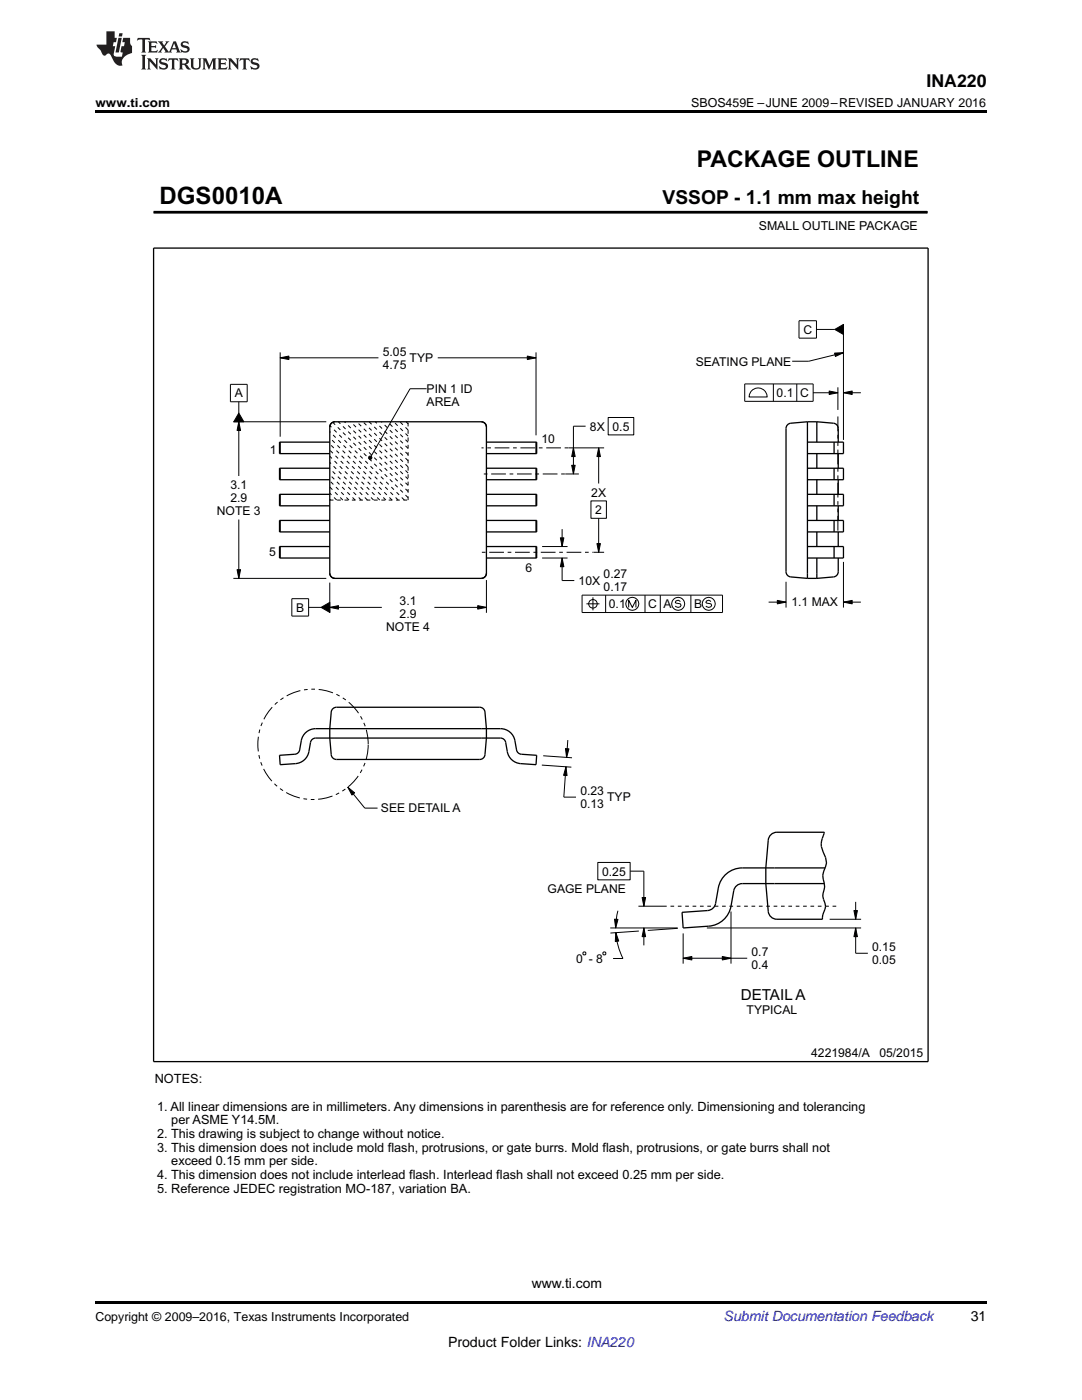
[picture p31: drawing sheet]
<svg xmlns="http://www.w3.org/2000/svg" width="216mm" height="279mm" viewBox="0 0 216 279" stroke-linecap="round" stroke-linejoin="round" font-family="sans-serif">
<defs><g id="words">
<text font-size="4.8" x="31.8" y="40.6">DGS0010A</text>
<text font-size="4.6" x="139.1" y="33.2">PACKAGE OUTLINE</text>
<text font-size="3.8" x="132.2" y="40.6">VSSOP - 1.1 mm max height</text>
<text font-size="3.5" x="184.9" y="17.3">INA220</text>
<text font-size="3" x="147.8" y="199.7">DETAIL A</text>
<g font-size="2.8">
<text x="106.1" y="257.1">www.ti.com</text>
<text x="193.7" y="263.6">31</text>
<text x="89.4" y="268.9">Product Folder Links: INA220</text>
</g>
<text font-size="2.8" fill="#0000c8" x="144.4" y="263.6">Submit Documentation Feedback</text>
<g font-size="2.5">
<text x="19" y="21.4">www.ti.com</text>
<text x="137.9" y="21.4">SBOS459E –JUNE 2009–REVISED JANUARY 2016</text>
<text x="151.4" y="45.8">SMALL OUTLINE PACKAGE</text>
<text x="30.9" y="216.2">NOTES:</text>
<text x="31.3" y="221.6">1. All linear dimensions are in millimeters. Any dimensions in parenthesis are for reference only. Dimensioning and tolerancing</text>
<text x="31.3" y="227.1">2. This drawing is subject to change without notice.</text>
<text x="34.2" y="224.4">per ASME Y14.5M.</text>
<text x="31.3" y="229.8">3. This dimension does not include mold flash, protrusions, or gate burrs. Mold flash, protrusions, or gate burrs shall not</text>
<text x="34.2" y="232.6">exceed 0.15 mm per side.</text>
<text x="31.3" y="235.3">4. This dimension does not include interlead flash. Interlead flash shall not exceed 0.25 mm per side.</text>
<text x="31.3" y="238">5. Reference JEDEC registration MO-187, variation BA.</text>
<text x="19" y="263.6">Copyright © 2009–2016, Texas Instruments Incorporated</text>
</g>
<g font-size="2.4">
<text x="76.4" y="71">5.05</text>
<text x="160.3" y="66.6">C</text>
<text x="76.4" y="73.6">4.75</text>
<text x="81.7" y="72.3">TYP</text>
<text x="138.8" y="73">SEATING PLANE</text>
<text x="46.8" y="79.3">A</text>
<text x="85.1" y="78.4">PIN 1 ID</text>
<text x="85.1" y="81.1">AREA</text>
<text x="155" y="79.2">0.1 C</text>
<text x="108" y="88.5">10</text>
<text x="117.7" y="85.9">8X 0.5</text>
<text x="53.8" y="90.6">1</text>
<text x="46" y="97.6">3.1</text>
<text x="46" y="100.2">2.9</text>
<text x="118" y="99.1">2X</text>
<text x="43.3" y="102.8">NOTE 3</text>
<text x="118.8" y="102.6">2</text>
<text x="53.7" y="111">5</text>
<text x="104.9" y="114.1">6</text>
<text x="115.5" y="116.7">10X</text>
<text x="120.4" y="115.4">0.27</text>
<text x="120.4" y="118">0.17</text>
<text x="59.1" y="122.1">B</text>
<text x="77.1" y="126">NOTE 4</text>
<text x="79.7" y="120.8">3.1</text>
<text x="79.7" y="123.4">2.9</text>
<text x="121.5" y="121.4">0.1</text>
<text x="129.4" y="121.4">C A</text>
<text x="138.5" y="121.4">B</text>
<text x="157.9" y="121">1.1 MAX</text>
<text x="115.8" y="158.6">0.23</text>
<text x="115.8" y="161.3">0.13</text>
<text x="121.2" y="160">TYP</text>
<text x="76" y="162.1">SEE DETAIL A</text>
<text x="109.3" y="178.2">GAGE PLANE</text>
<text x="120.2" y="174.7">0.25</text>
<text x="150" y="190.8">0.7</text>
<text x="174" y="189.8">0.15</text>
<text x="115" y="192.2">0 - 8</text>
<text x="150" y="193.4">0.4</text>
<text x="174" y="192.4">0.05</text>
<text x="149" y="202.4">TYPICAL</text>
<text x="161.9" y="211">4221984/A</text>
<text x="175.5" y="211">05/2015</text>
</g>
</g></defs>
<g fill="#000">
<path d="M19 22h177.8v.5h-177.8zM55.9 71.4l1.7-.3v.7zM105.2 71.1l1.8 .3-1.8 .4zM165.5 78l1.7 .4-1.7 .3zM166.6 65.7l1.7-1v2zM168.3 78.4l1.7-.4v.7zM166.5 70.5l1.8-.1-1.6 .7zM47.7 84.2l.3 1.7h-.7zM47.7 82.4l1 1.8h-2.1zM73.6 91.2l.2-.2 .3 .1 .1 .2-.1 .3-.3 .1-.2-.2zM114.4 89.4l.4 1.7h-.7zM114.1 92.9h.7l-.4 1.7z"/>
<path d="M119.5 89.4l.3 1.7h-.7zM47.3 113.7h.7l-.3 1.7zM111.8 107.3h.7l-.3 1.8zM112.2 111.4l.3 1.7h-.7zM119.1 108.5h.7l-.3 1.7zM64.1 121.2l1.7-1v2zM65.8 121.2l1.7-.3v.7zM95.3 120.9l1.8 .3-1.8 .4zM155.1 119.8l1.7 .4-1.7 .3zM168.3 120.2l1.7-.4v.7zM69.4 157.1l1.4 1.1-.6 .5zM112.9 153l.3 1.8-.7-.1z"/>
<path d="M112.8 149.4h.7l-.4 1.8zM122.6 183.4l.7 .1-.4 1.7zM122.9 186.1l.6 1.7-.7 .1zM128.1 179.1h.7l-.3 1.8zM128.5 185.2l.3 1.7h-.7zM136.3 191.2l1.7-.3v.7zM144.1 190.9l1.8 .3-1.8 .4zM170.4 181.7h.7l-.4 1.8zM170.7 185.2l.4 1.7h-.7zM19 259.7h177.8v.5h-177.8z"/>
</g>
<g fill="none" stroke="#000" stroke-width=".2">
<path d="M30.6 42.4h154.4M185 42.1v.5M46 76.7h3.3v3.5h-3.3zM55.9 71.4l1.7-.3v.7zM55.9 70.3v16.9M55.9 71.4h19.6M85.1 77.6h-3.3l-7.8 13.4M87.3 71.4h19.7M105.2 71.1l1.8 .3-1.8 .4zM107 70.3v16.6M148.6 76.6h13.7v3.5h-13.7zM149.8 78.1a1.81 1.81 0 0 1 2-.6 1.81 1.81 0 0 1 1.3 1.7h-3.6z"/>
<path d="M154.3 76.6v3.5M159 76.6v3.5M159.4 64h3.5v3.5h-3.5zM162.2 78.4h5M162.9 65.7h3.7M165.5 78l1.7 .4-1.7 .3zM166.5 70.5l1.8-.1-1.6 .7zM166.6 65.7l1.7-1v2zM167.2 77.3v4.5M168.3 78.4l1.7-.4v.7zM168.3 65.1v22.7M168.3 70.4l-6.9 1.7h-3.3"/>
<path d="M168.3 78.4h3.5M46.6 84.2h18.5M47.7 82.4l1 1.8h-2.1zM47.7 84.2l.3 1.7h-.7zM47.7 80.2v2.2M47.7 84.2v10.8M73.6 91.2l.2-.2 .3 .1 .1 .2-.1 .3-.3 .1-.2-.2zM112.8 94.6h2.7M113.4 89.4h7.1M114.1 92.9h.7l-.4 1.7zM114.4 89.4l.4 1.7h-.7zM116.9 85.1h-2.5v9.5"/>
<path d="M117.9 100h3.1v3.4h-3.1zM119.5 89.4l.3 1.7h-.7zM119.5 89.4v7.1M121.4 83.3h5.1v3.5h-5.1zM46.6 115.4h18.5M47.3 113.7h.7l-.3 1.7zM47.7 103.7v11.7M58.2 119.5h3.4v3.5h-3.4zM65.8 116.3v6M97.1 115.8v6.5M108.2 111.4h5M108.2 109.1h5"/>
<path d="M111.8 107.3h.7l-.3 1.8zM112.2 111.4l.3 1.7h-.7zM112.2 111.4v4.5h2.4M112.2 105.6v3.5M116.1 118.8h28.1v3.4h-28.1zM118.3 119.2v2.6M118.5 110.2h2M119.1 108.5h.7l-.3 1.7zM119.5 103.4v6.8M120.8 118.8v3.4M128.7 118.8v3.4M131.8 118.8v3.4"/>
<path d="M137.9 118.8v3.4M155.1 119.8l1.7 .4-1.7 .3zM156.8 116.1v5.2M168.3 112.1v9.2M61.6 121.2h2.5M64.1 121.2l1.7-1v2zM65.8 121.2l1.7-.3v.7zM65.8 121.2h10.4M86.7 121.2h10.4M95.3 120.9l1.8 .3-1.8 .4zM117 120.5h2.6M125.4 121.2v-1.4l.8 1.4 .7-1.4v1.4"/>
<path d="M135.8 120.1l-.5-.3-.4 .1-.2 .3 1.1 .3 .1 .3-.1 .3-.5 .1-.6-.3M141.9 120.1l-.5-.3-.4 .1-.2 .3 1.1 .3 .1 .3-.1 .3-.5 .1-.6-.3M153.4 120.2h3.4M168.3 120.2l1.7-.4v.7zM168.3 120.2h3.5M69.4 157.1l1.4 1.1-.6 .5zM69.4 157.1l3.4 4.2h2.5M108.1 152.7l5.9 .4M108.4 150.8l5.7 .4M112.8 149.4h.7l-.4 1.8zM112.9 153l.3 1.8-.7-.1zM112.9 153l-.4 6.1h2.4"/>
<path d="M113.3 147.7l-.2 3.5M119.3 172.1h6.4v3.5h-6.4zM125.7 173.9h2.8v7M128.1 179.1h.7l-.3 1.8zM170.7 180v3.5M116.3 190.1l.5-.1 .1 .4-.4 .2zM120.3 190.1l.4-.1 .2 .4-.5 .2zM121.8 185.2h13.4M122.6 183.4l.7 .1-.4 1.7zM122.9 186.1l.6 1.7-.7 .1zM122.9 186.1l.3 2.3 1.1 2.9h-2M123.3 181.8l-.3 1.7-.1 1.7"/>
<path d="M127.4 180.9h5.6M127.5 185.8l-5.7 .4M128.5 185.2l.3 1.7h-.7zM128.5 185.2v3.5M135.2 185.3l-5.9 .4M136.3 191.2l1.7-.3v.7zM136.3 191.2h12.8M136.3 186.3v6M141 185.2h30.8M144.1 190.9l1.8 .3-1.8 .4zM145.9 181.9v10.4M165.5 183.5h6.3"/>
<path d="M170.4 181.7h.7l-.4 1.8zM170.7 185.2l.4 1.7h-.7zM170.7 185.2v5h2.5"/>
<circle cx="118.3" cy="120.5" r=".86"/>
<circle cx="126.2" cy="120.5" r="1.3"/>
<circle cx="135.3" cy="120.5" r="1.3"/>
<circle cx="141.4" cy="120.5" r="1.3"/>
</g>
<g fill="none" stroke="#000" stroke-width=".26">
<path d="M30.6 49.5h154.6v162.4h-154.6zM55.9 88.2v2.3M55.9 93.4v2.3M55.9 98.7v2.2M65.8 88.2h-10v2.3h10M65.8 93.4h-10v2.3h10M65.8 98.7h-10v2.2h10M65.8 85.2v29.2M66.8 84.2l-.7 .3-.3 .7M66.8 84.2a1.04 1.04 0 0 0-1 1M66.8 84.2h29.2M96 84.2a1.04 1.04 0 0 1 1.1 1"/>
<path d="M96 84.2l.8 .3 .3 .7M97.1 98.7h10v2.2h-10M97.1 93.4h10v2.3h-10M97.1 88.2h10v2.3h-10M97.1 85.2v29.2M107 88.2v2.3M107 93.4v2.3M107 98.7v2.2M161.1 84.2l-3.3 .3a1.04 1.04 0 0 0-1 1v28.6a1.04 1.04 0 0 0 1 1l3.3 .3M161.1 85.2h.1M161.1 98.7h7.2v2.2h-7.2M161.1 93.4h7.2v2.3h-7.2"/>
<path d="M161.1 88.2h7.2v2.3h-7.2M161.1 84.2h1.9M161.1 84.2v31.2M163 84.2l3.3 .3a1.04 1.04 0 0 1 1 1v2.7M163 84.2v4M163 90.5v2.9M163 95.7v3M166.4 88.2v2.3M166.4 93.4v2.3M166.4 98.7v2.2M167.3 90.5v2.9M167.3 95.7v3"/>
<path d="M55.9 103.9v2.3M55.9 109.1v2.3M65.8 114.4a1.04 1.04 0 0 0 1 1M65.8 114.4l.3 .7 .7 .3M65.8 103.9h-10v2.3h10M65.8 109.1h-10v2.3h10M66.8 115.4h29.2M97.1 114.4l-.3 .7-.8 .3M97.1 109.1h10v2.3h-10M97.1 103.9h10v2.3h-10M97.1 114.4a1.04 1.04 0 0 1-1.1 1M107 103.9v2.3"/>
<path d="M107 109.1v2.3M161.1 114.4h.1M161.1 115.4h1.9M161.1 109.1h7.2v2.3h-7.2M161.1 103.9h7.2v2.3h-7.2M163 100.9v3M163 106.2v2.9M163 111.4v4M166.4 103.9v2.3M166.4 109.1v2.3M167.3 111.4v2.7a1.04 1.04 0 0 1-1 1l-3.3 .3M167.3 100.9v3"/>
<path d="M167.3 106.2v2.9M55.8 150.7l3-.2a1.04 1.04 0 0 0 1-.8 4.4 4.4 0 0 1 1.5-3.8l1.1-.4 .6-.1h36.9a2.92 2.92 0 0 1 2.8 2.4l.4 1.9a1.04 1.04 0 0 0 .9 .8l3.1 .2-.1 1.9-3.1-.2a2.92 2.92 0 0 1-2.7-2.4l-.3-1.8a1.04 1.04 0 0 0-1-.9h-36.9a1.04 1.04 0 0 0-1 .9 4.5 4.5 0 0 1-1.5 3.6l-1 .5-3.6 .3zM66.4 141.4l.7-.3h28.6a1.04 1.04 0 0 1 1.1 1 27.5 27.5 0 0 1-.1 8.9l-.6 .5-.4 .1h-28.6a1.04 1.04 0 0 1-1-1 27.5 27.5 0 0 1 .1-8.9zM66.8 145.4h.1M96 145.4h.1M153.9 166.5l.7-.4h.4h9.5a4.9 4.9 0 0 0 .2 5l.2 1.1-.2 .8a3.3 3.3 0 0 0-.2 3.2v.8a3.9 3.9 0 0 0 .1 3.2 3.2 3.2 0 0 1-.4 2.4l-.1 .9h-9.1a1.74 1.74 0 0 1-1.7-1.6 48.2 48.2 0 0 1 .1-14.7zM164.6 173.2h-16.5a4.9 4.9 0 0 0-4.8 4l-.5 3.1a1.74 1.74 0 0 1-1.6 1.4l-5.1 .4 .2 3.1 5.1-.4a4.9 4.9 0 0 0 4.5-4l.5-3a1.74 1.74 0 0 1 1.7-1.5h16.4"/>
</g>
<path d="M30.6 42.4h154.4" fill="none" stroke="#000" stroke-width=".55"/>
<path d="M112.7 94.6h-16.7M113.4 89.4h-17.3M96.1 110.2h22.3" fill="none" stroke="#000" stroke-width=".2" stroke-dasharray=".7 .7 2.9 .7" stroke-linecap="butt"/>
<g fill="none" stroke="#000" stroke-width=".2" stroke-dasharray=".7 .7" stroke-linecap="butt">
<path d="M65.8 99.8h15.6M66 99.8l-.2-.1M67.2 99.8l-1.4-1.4M68.4 99.8l-2.6-2.6M69.6 99.8l-3.8-3.8M70.9 99.8l-5.1-5.1M72.1 99.8l-6.3-6.3M73.3 99.8l-7.5-7.5M74.5 99.8l-8.7-8.7M75.8 99.8l-10-10M77 99.8l-11.2-11.2M78.2 99.8l-12.4-12.4"/>
<path d="M79.5 99.8l-13.7-13.7M80.7 99.8l-14.9-14.8M81.4 99.8v-15.6M81.4 99.3l-15-15M81.4 98.1l-13.9-13.9M81.4 96.9l-12.7-12.7M81.4 95.6l-11.4-11.4M81.4 94.4l-10.2-10.2M81.4 93.2l-9-9M81.4 92l-7.7-7.8M81.4 90.7l-6.5-6.5M81.4 89.5l-5.3-5.3"/>
<path d="M81.4 88.3l-4.1-4.1M81.4 87l-2.8-2.8M81.4 85.8l-1.6-1.6M81.4 84.6l-.4-.4M166.9 180.9h-33.2"/>
</g>
<g fill="none" stroke="#000" stroke-width=".2" stroke-dasharray="2.9 .7 .7 .7 .7 .7" stroke-linecap="butt">
<path d="M167.2 105.9v-23.5"/>
<circle cx="62.5" cy="148.5" r="11"/>
</g>
<g fill="#231f20">
<path d="M27.5 7.6l-.1 .5 .4-.2h.6v.1v2.1l-.2 .4h1l-.3-.4v-2.1l.1-.1h.5l.5 .2-.2-.5zM29.5 8.3l.2 .3v1.5l-.2 .4h1.8l.2-.6a1.04 1.04 0 0 1-1.3 .2v-.7h.6l.3 .2v-.6l-.3 .2h-.6v-.6l.8-.1 .4 .3-.2-.5zM31.5 8.3l.9 1.1-.9 1.1h.8l-.2-.2 .5-.7 .4 .7-.2 .2h1.5l-.1-.2 .1-.4h.9l.1 .4-.2 .2h1l-.3-.3-.7-1.9h-.5l-.9 2-.8-1 .9-1h-.8l.1 .3-.3 .5-.4-.6 .2-.2zM34.7 8.6l.4 1h-.7zM36.3 8.4a.63 .63 0 0 0-.2 .7 .63 .63 0 0 0 .6 .4l.6 .2 .1 .2a.75 .75 0 0 1-.7 .4 .75 .75 0 0 1-.6-.5l.1 .7 .1-.1a1.11 1.11 0 0 0 1.5-.6 1.13 1.13 0 0 0-1.2-.8l-.1-.4a1.04 1.04 0 0 1 1.2 .2l-.2-.5-.1 .1-.5-.2zM28.2 10.9l.2 .4v2.2l-.2 .4h1l-.3-.4v-2.2l.3-.4zM29.3 11.6l.3 .4v1.5l-.3 .4h.8l-.2-.4v-1.3l1.5 1.7v-1.9l.2-.4h-.7l.2 .4v.9l-1.1-1.3zM32 11.8a.62 .62 0 0 0-.2 .7 .62 .62 0 0 0 .6 .4l.6 .1 .1 .3a.76 .76 0 0 1-.7 .3 .76 .76 0 0 1-.6-.4l.1 .7 .1-.1a1.11 1.11 0 0 0 1.5-.6 1.13 1.13 0 0 0-1.2-.8l-.1-.4a1.04 1.04 0 0 1 1.2 .2l-.2-.6-.1 .1-.5-.1zM33.7 11.6l-.2 .6a.61 .61 0 0 1 .8-.3v1.6l-.2 .4h.9l-.2-.4v-1.6a.63 .63 0 0 1 .8 .3l-.2-.6zM35.6 11.6l.3 .4v1.5l-.3 .4h1l-.2-.2v-.8l.5 .2a.76 .76 0 0 0 1.2 .7l-1-1a.58 .58 0 0 0 .6-.5 .58 .58 0 0 0-.5-.6zM36.4 11.9h.1a.45 .45 0 0 1 .5 .1 .45 .45 0 0 1 .1 .5l-.7 .2zM37.9 11.6l.2 .2a2.17 2.17 0 0 0 .3 1.9 .99 .99 0 0 0 1.6-.6v-1.1l.2-.4h-.7l.2 .2a1.92 1.92 0 0 1-.2 1.8 .6 .6 0 0 1-.9-.5v-1.1l.2-.4zM40.4 11.6l.2 .4v1.5l-.2 .4h.7l-.2-.4v-1.4l.8 1.8 .8-1.8v1.4l-.2 .4h.9l-.2-.4v-1.5l.2-.4h-.8l-.6 1.5-.6-1.5zM43.4 11.6l.2 .4v1.5l-.2 .4h1.8l.2-.6a1.04 1.04 0 0 1-1.3 .1v-.6h.5l.4 .2v-.6l-.4 .2h-.5v-.7h.8l.3 .3-.1-.6zM45.5 11.6l.2 .4v1.5l-.2 .4h.7l-.2-.4v-1.3l1.5 1.7v-1.9l.2-.4h-.7l.2 .4v.9l-1.1-1.3zM47.9 11.6l-.1 .6a.61 .61 0 0 1 .8-.3v1.6l-.3 .4h1l-.3-.4 .1-1.6a.63 .63 0 0 1 .7 .3l-.1-.6zM50.2 11.8a.62 .62 0 0 0-.2 .7 .62 .62 0 0 0 .6 .4l.6 .1 .2 .3a.76 .76 0 0 1-.8 .3 .76 .76 0 0 1-.6-.4l.1 .7 .2-.1a1.11 1.11 0 0 0 1.5-.6 1.13 1.13 0 0 0-1.3-.8l-.1-.4a1.04 1.04 0 0 1 1.2 .2l-.1-.6-.2 .1-.5-.1z"/>
<path d="M21.2 6.3v2.6h-1.9l.1 .4 .7 .9a.91 .91 0 0 0 1 .8 .56 .56 0 0 1 .5-.3 .56 .56 0 0 1 .5 .3l.4 .8a1.53 1.53 0 0 0 1.9 1.2 1.54 1.54 0 0 1 1-2.1l.9-.3v-1.4a1.52 1.52 0 0 1-.3-1.6h-1.4l-.2 .8h.5l-.2 .8h-.4l-.2 1v.2l.4 .1-.2 .8a1.93 1.93 0 0 1-1.6-.3l.3-1.8h-.5l.2-.8h.4l.2-.8h-.4v-1.3zM23.6 7.6l-.6 2.9h.7l.6-2.9zM23.8 6.6l-.1 .7h.6l.2-.7z"/>
</g>
<use href="#words"/>
</svg>
